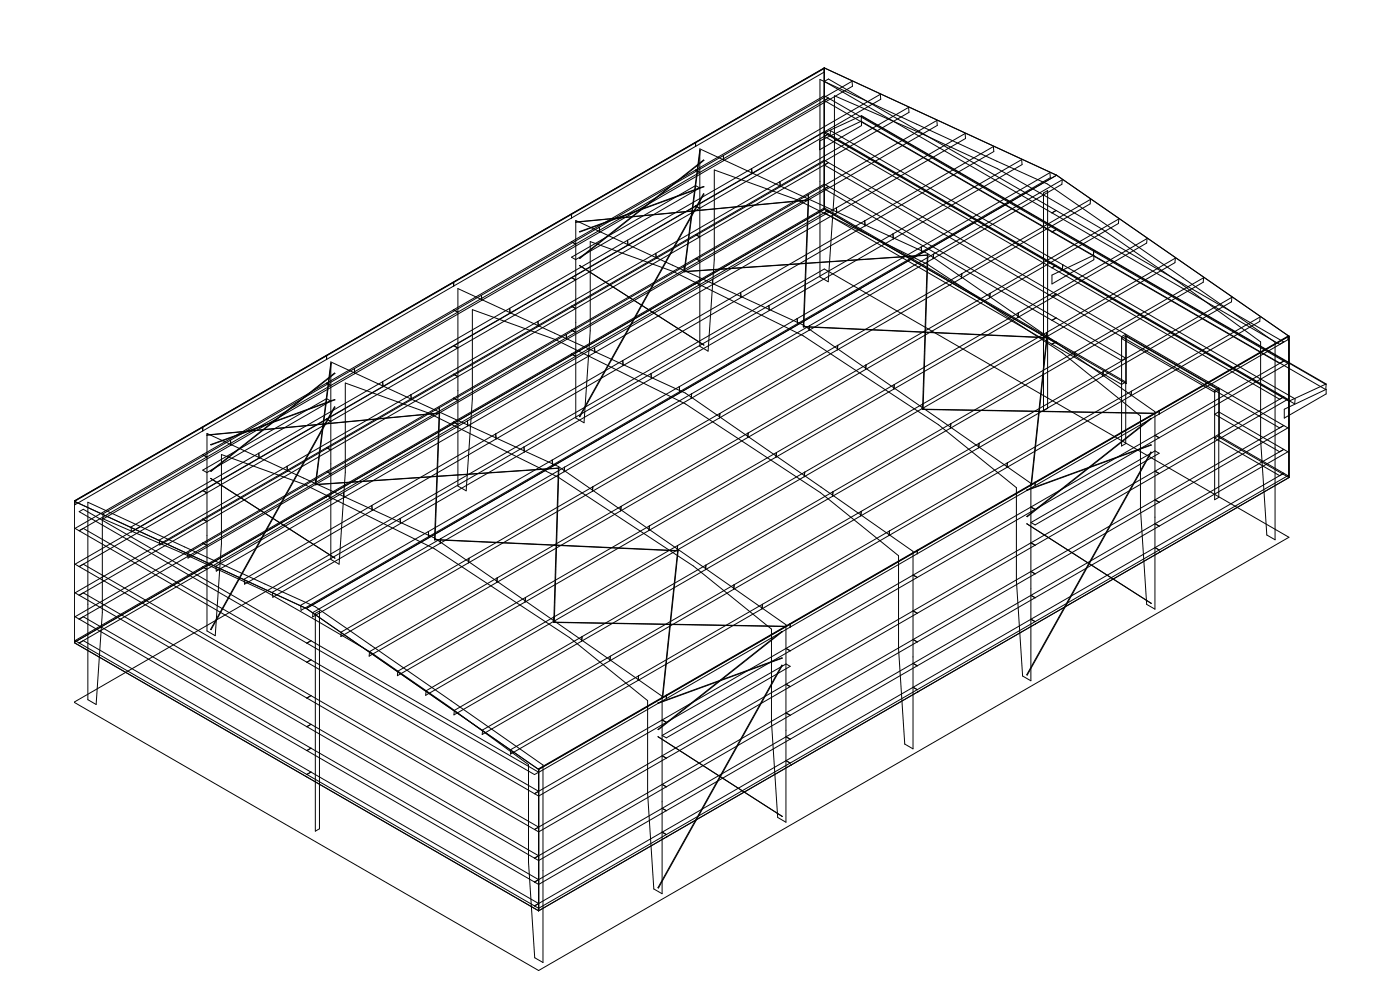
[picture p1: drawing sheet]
<svg xmlns="http://www.w3.org/2000/svg" width="420mm" height="297mm" viewBox="0 0 420 297" stroke-linecap="round" stroke-linejoin="round" font-family="sans-serif">
<g fill="none" stroke="#000" stroke-width=".3">
<path d="M245.9 23.8l68.2 31.4 68.3 47.4v59.3l-2.5-1.5-1.9-28.6v-29.3l-23.4-17.1-24-16.7-16.5-9.6-14.9-8.5-24.1-11.1-24.9-10.8v28.2l-1.8 27.6-2.5-1.4zM247.2 20.4h.1M247.2 20.4l69.7 32.1M247.2 20.4v42.4M247.2 20.4l-75.8 43.9v1.1M247.2 20.4l-225 129.9M247.2 39.8l11.2-5.1 139.3 80.4-11.2 5.2zM247.2 30.1l136.6 78.9M247.2 20.5l-38.6 22.3v1.1M247.2 21.6l-38.6 22.3M248.4 29.4l-38.6 22.3M249.1 39.2l139.3 80.4-.1 1.5-139.4-80.4z"/>
<path d="M258.4 34.9l139.3 80.4-.1 1.5-139.4-80.4zM208.4 42.7l-72.4 42M208.6 51l38.6-22.3 69.5 40.1M208.6 51l1.2 .7M208.6 51l-37.2 21.5M208.6 43.9l-37.2 21.5M209.8 51.7l-37.2 21.5M209.9 44.6l68.2 31.4 68.3 47.4v59.3l-2.5-1.5-1.9-28.6v-27.8l-23.4-18.9-40.5-26.7-39.1-19.3-24.8-8.9v26.7l-1.8 27.6-2.5-1.4zM211 58.1l.1 .1-37.2 66.8-.2-.1zM216.9 46.7l-37.2 21.4M216.9 46.7l.1 1.5M216.9 46.7l38.6-22.3 .1 1.5-38.6 22.3"/>
<path d="M217 48.2l-37.2 21.4M225.4 50.6l-37.2 21.5M225.4 50.6l38.6-22.3 .1 1.5-38.6 22.3zM233.9 54.5l-37.2 21.5M233.9 54.5l.1 1.5M233.9 54.5l38.6-22.3 .1 1.5-38.6 22.3M234 56l-37.2 21.5M242.4 58.4l-37.3 21.5M242.4 58.4l.1 1.5-37.2 21.5M242.4 58.4l38.6-22.3 .1 1.5-38.7 22.4M245.8 42.3l12.6-6v1.4l-12.6 7.2zM247.2 49.5l136.6 78.8 1.2-.7-38.6 22.3"/>
<path d="M248.4 48.8l-38.6 22.2M312.9 57.9l1.3-.8v65.3l-1.3 .8zM316.9 52.5l69.6 48.3M316.9 52.5l-225 130M171.4 72.5l1.2 .7M171.4 72.5l-35.4 20.4M171.4 65.4l-35.4 20.4M171.4 77.1l37.2-21.5 1.2 .8-37.2 21.4zM172.6 73.2l-35.3 20.4M172.7 66.1l68.2 31.4 68.3 47.4v59.2l-2.5-1.4-1.9-28.6v-27.9l-23.4-18.9-40.5-26.6-39.1-19.3-24.8-9v26.8l-1.9 27.6-2.4-1.5zM173.7 69.5l37.4-13.5zM173.7 77.4l37.3-29.4 .1 .1-37.2 29.4z"/>
<path d="M173.9 79.7l-.2-.1 37.4 23.9-.1-.1M179.7 68.1l-35.3 20.4M179.7 68.1l.1 1.5M179.8 69.6l-35.3 20.4M188.2 72.1l.1 1.5 58.9-34.2 69.5 40.2M188.2 72.1l-35.4 20.4M196.7 76l-35.4 20.4M196.7 76l.1 1.5M196.8 77.5l-35.4 20.4M205.1 79.9l-35.3 20.4M205.1 79.9l.2 1.5M208.6 77.5l38.6-22.3 69.5 40.1"/>
<path d="M208.6 70.3l38.6-22.3 69.5 40.2M208.6 77.5l1.2 .7M208.6 70.3l1.2 .7M208.6 77.5l-37.2 21.5M208.6 70.3l-37.2 21.5M209.8 78.2l38.6-22.3-1.2 .7 89.2 51.5 1.2-.7-20.9-12.1M209.8 62.5l38.6-22.3-1.2 .7 136.6 78.8M209.8 62.5l-1.2-.8-55.6 32.3-.2-1.5M209.8 78.2l-37.2 21.5M209.8 71l-37.2 21.5M209.8 62.5l-37.2 21.4M242.4 60l-69.8 6.6 69.9-6.7-1.4 38"/>
<path d="M242.4 60l-1.5 38M247.2 62.7h.1M247.2 62.8l90.6 52.2v-14.3l27.9 16.1v14.3l20.8 12.1M247.2 62.8l-225 129.9M247.2 63.8l68.3 39.4M248.4 63.1l-38.6 22.3M250.8 62.3l-37.2 21.5M250.8 62.3l.2 1.5M250.8 62.3l38.6-22.3 .2 1.5-38.6 22.3M251 63.8l-37.3 21.5M259.3 66.2l-37.2 21.5M259.3 66.2l.1 1.5"/>
<path d="M259.3 66.2l38.6-22.3 .1 1.5-38.6 22.3M259.4 67.7l-37.2 21.5M267.8 70.1l-37.2 21.5M267.8 70.1l.1 1.5M267.8 70.1l38.6-22.2 .1 1.5-38.6 22.2M267.9 71.6l-37.2 21.5M276.3 74.1l-37.2 21.4M276.3 74.1l.1 1.5M276.3 74.1l38.6-22.3 .1 1.5-38.6 22.3M276.4 75.6l-37.2 21.4M278.1 76.5l-73 5M278.1 76.5l-1.4 46.3"/>
<path d="M278.3 76.4l-.2 .1M278.3 76.4l-73 5M278.3 76.4l-1.5 46.3M279.8 77.6l-37.2 21.4M280 76.2l-37.2 21.5M280 76.2l-.2 1.4M280 76.2l38.6-22.3-.2 1.4-38.6 22.3M316.7 79.6l69.5 40.1-38.6 22.3M316.7 68.8l69.5 40.2-38.6 22.3M316.7 79.6l-1.2 .7M316.7 68.8l-1.2 .8M316.7 63.1l-1.2 .7"/>
<path d="M318.7 79.4l-.1 1.5M328 75.1l-.1 1.5M135.9 84.6l-113.7 65.7M136 92.9l1.3 .7M136 92.9l-38.1 22M136 84.7l-38.1 22v1.1M136 84.7v1.1M136 85.8l-38.1 22M137.3 93.6l-38.1 22M137.3 86.5l68.3 31.4 68.2 47.4v59.2l-2.5-1.4-1.8-28.6v-27.9l-23.4-18.8-40.5-26.7-39.1-19.3-24.8-8.9v26.7l-1.9 27.6-2.5-1.5zM144.4 88.5l-38.1 22M144.4 88.5l.1 1.5"/>
<path d="M144.5 90l-38.1 22M152.8 92.5l-38.1 22M161.3 96.4l-38.1 22M161.3 96.4l.1 1.5M161.4 97.9l-38.1 22M171.4 91.8l1.2 .7M171.4 99l1.2 .7M171.4 99l-35.4 20.4M171.4 91.8l-35.4 20.4M172.6 83.9l-1.2-.7-56.5 32.8M172.6 99.7l-35.3 20.4M172.6 92.5l-35.3 20.4"/>
<path d="M172.6 83.9l-35.3 20.4M205.3 81.4l-35.4 20.4M205.3 81.4l4.7-36.3-4.9 36.4M205.3 81.4l-.2 .1M208.4 85.1h.1M208.6 84.6l38.6-22.2 90.4 52.2-1.2 .7-20.9-12.1M208.6 84.6l-37.2 21.5M208.6 84.6l1.2 .8M209.8 85.4l-37.2 21.4M213.6 83.8l-35.3 20.4M213.6 83.8l.1 1.5M213.7 85.3l-35.3 20.4"/>
<path d="M222.1 87.7l-35.3 20.4M222.1 87.7l.1 1.5M222.2 89.2l-35.3 20.4M230.6 91.6l-35.4 20.4M230.6 91.6l.1 1.5M230.7 93.1l-35.3 20.4M239.1 95.5l-35.4 20.5M239.1 95.5l.1 1.5M239.2 97l-35.4 20.4M240.9 98l73 3.3M241.1 97.9l-.2 .1M241.1 97.9l72.9 3.3"/>
<path d="M242.6 99l-35.3 20.4M242.8 97.7l-35.4 20.4M242.8 97.7l-.2 1.3M288.3 83.4l-37.2 21.5M288.4 82.1l-37.2 21.5M288.4 82.1l-.1 1.3M288.4 82.1l38.6-22.3-.1 1.3-38.6 22.3M296.8 89.3l-37.2 21.5M296.9 87.9l-37.2 21.5M296.9 87.9l-.1 1.4M296.9 87.9l38.6-22.2-.1 1.3-38.6 22.3M305.3 95.2l-37.2 21.5"/>
<path d="M305.4 93.8l-37.2 21.5M305.4 93.8l-.1 1.4M305.4 93.8l38.6-22.3-.1 1.4-38.6 22.3M313.9 99.7l-37.2 21.5M313.9 99.7l-.1 1.3M313.9 99.7l38.6-22.3-.1 1.4-38.6 22.2M315.5 82.5l12.5-6v1.4l-12.5 7.2zM316.7 88.2l69.5 40.1-38.6 22.3M316.7 88.2l-1.2 .7M316.7 95.3l-1.2 .8M97.9 114.9l1.3 .7M97.9 114.9l-37.1 21.4"/>
<path d="M97.9 107.8l-37.1 21.4M99.2 115.6l-37.2 21.4M99.2 108.5l68.3 31.4 68.2 47.4v59.2l-2.5-1.4-1.8-28.6v-27.9l-23.4-18.8-40.5-26.7-39.1-19.3-24.8-8.9v26.7l-1.9 27.6-2.5-1.5zM106.3 110.5l-37.2 21.5M106.3 110.5l.1 1.5M106.4 112l-37.2 21.5M114.7 114.5l-37.1 21.4M114.7 114.5l.2 1.5M114.9 116l-37.2 21.4M123.2 118.4l-37.1 21.4M123.2 118.4l.1 1.5M123.3 119.9l-37.1 21.4"/>
<path d="M136 119.4l1.3 .7M136 112.2l1.3 .7M136 119.4l-38.1 22M136 112.2l-38.1 22M137.3 104.3l-1.3-.7-38.1 22M137.3 112.9l-38.1 22M137.3 104.3l-38.1 22M169.8 100.3l-38.1 22M169.8 100.3l.1 1.5M169.9 101.8l-38.2 22.1M171.2 106.6h.1M171.4 106.1l1.2 .7"/>
<path d="M171.4 106.1l-35.4 20.4M172.6 106.8l-35.3 20.5M178.3 104.2l-38.1 22M178.3 104.2l.1 1.5M178.4 105.7l-38.1 22M186.8 108.1l-38.1 22M186.8 108.1l.1 1.5M186.9 109.6l-38.1 22M195.2 112l-38.1 22M195.2 112l.2 1.5M195.4 113.5l-38.1 22M203.7 116l-38.1 22"/>
<path d="M203.7 116l.1 1.4M203.8 117.4l-38.1 22M207.3 119.4l-38.1 22M207.4 118.1l-38.1 22M207.4 118.1l-.1 1.3M251.1 104.9l-35.3 20.4M251.2 103.6l-35.3 20.4M251.2 103.6l-.1 1.3M259.6 110.8l-35.4 20.4M259.7 109.4l-35.3 20.4M259.7 109.4l-.1 1.4M268.1 116.7l-35.4 20.4"/>
<path d="M268.2 115.3l-35.4 20.4M268.2 115.3l-.1 1.4M313.8 101l-37.3 21.5M314 101.2l-4.8 44.3 4.7-44.2M314 101.2l-.1 .1M316.7 102.5l-1.2 .7M316.9 103h.1M322.2 106.9l-37.2 21.5M322.4 105.6l-37.3 21.5M322.4 105.6l-.2 1.3M322.4 105.6l38.6-22.3-.2 1.3-38.6 22.3M330.7 112.8l-37.2 21.5"/>
<path d="M330.8 111.4l38.6-22.2-.1 1.3-38.6 22.3M330.8 111.4l-37.2 21.5M330.8 111.4l-.1 1.4M336.4 101.5l1.2-.7 27.9 16.1-1.2 .7zM336.4 100.9l1.2-.7v32.8l-1.2 .7zM337.8 115h.1M339.2 118.7l-37.2 21.5M339.3 117.3l-37.2 21.5M339.3 117.3l-.1 1.4M339.3 117.3l38.6-22.3-.1 1.4-38.6 22.3M364.3 117.1l1.2-.8v32.8l-1.2 .8zM365.7 116.8h.1"/>
<path d="M385 119l-38.6 22.3M385 108.3l-38.6 22.2M385 102.5l-136.6-78.8-1.2 .7 136.6 78.8M386.5 100.8h.1M386.5 100.8l-225 129.9M386.5 100.8l-111.3 64.3M386.5 100.8v42.4M60.8 136.3l1.2 .7M60.8 136.3l-38.3 22.1 1.2 .8M62 137l-38.3 22.2M62.1 130l68.2 31.3 68.3 47.5v59.2l-2.5-1.4-1.9-28.7v-27.8l-23.4-18.9-40.5-26.6-39.1-19.4-24.8-8.9v26.8l-1.9 27.5-2.4-1.4zM63.2 133.3l37.3-13.4z"/>
<path d="M69.1 132l-38.3 22.1 .2 1.5 38.2-22.1M69.1 132l.1 1.5M77.6 135.9l-38.3 22.1 .1 1.5 38.3-22.1M77.6 135.9l.1 1.5M86.1 139.8l-38.3 22.1 .1 1.5 38.3-22.1M86.1 139.8l.1 1.5M97.9 134.2l1.3 .7M97.9 125.6l1.3 .7M97.9 134.2l-37.1 21.5M97.9 125.6l-37.1 21.5M99.2 134.9l-37.2 21.5M99.2 126.3l-37.2 21.5"/>
<path d="M100.3 122l.2 .1-37.2 66.7-.1-.1zM131.7 123.9l-69.7 6.6 69.9-6.7-1.4 38M131.7 123.9l-1.4 38M131.7 122.3l-37.1 21.4M131.7 122.3l.1 1.5-37.1 21.4M135.9 127h.1M136 126.5l1.3 .8M136 126.5l-38.1 22M137.3 127.3l-38.1 22M137.3 120.1l-38.1 22M140.2 126.2l-37.2 21.5M140.2 126.2l.1 1.5"/>
<path d="M140.3 127.7l-37.1 21.4M148.7 130.1l-37.2 21.5M148.7 130.1l.1 1.5M148.8 131.6l-37.2 21.5M157.1 134l-37.1 21.5M157.1 134l.2 1.5M157.3 135.5l-37.2 21.5M165.6 138l-37.1 21.4M165.6 138l.1 1.4M165.7 139.4l-37.1 21.5M215.8 125.3l-38.1 22M215.9 124l-38.1 22"/>
<path d="M215.9 124l-.1 1.3M224.2 131.2l-38.1 22M224.4 129.8l-38.1 22M224.4 129.8l-.2 1.4M232.7 137.1l-38.1 22M232.8 135.7l-38.1 22M232.8 135.7l-.1 1.4M276.5 122.5l-35.3 20.4M276.7 121.2l-35.4 20.4M276.7 121.2l-.2 1.3M276.8 122.7l-.1 .1M276.8 122.7l69.7 1.2-69.8-1.1"/>
<path d="M285 128.4l-35.3 20.4M285.1 127.1l-35.3 20.4M285.1 127.1l-.1 1.3M293.5 134.3l-35.3 20.4M293.6 132.9l-35.3 20.4M293.6 132.9l-.1 1.4M302.1 138.8l-35.3 20.4M302.1 138.8l-.1 1.4M345.1 135.6l.2 .1-37.2 66.7-.2-.1zM346.4 130.5l1.2 .8M346.4 130.5l-37.2 21.5M347.6 123.1l38.6-22.3v1.1l-38.6 22.3z"/>
<path d="M347.6 131.3l-37.2 21.4M347.6 124.2l-37.2 21.4M383.8 135.5l-19.5-11.3 1.2-.7 20.7 12-38.6 22.3M385 134.8l-38.6 22.2M385.1 122.7l12.6-6v1.4l-12.6 7.3zM22.2 150.3l69.7 32.2M22.2 150.3v42.4M22.2 150.3h.1M22.5 150.3l38.3-22.2v1.1l-38.3 22.1zM23.7 159.2l1.3-.8 68.3 39.5M23.7 159.2l137.8 79.5 38.3-22.1M23.7 153.4l1.3-.7 136.5 78.8-1.2 .8z"/>
<path d="M26.3 150.6l68.3 31.3 68.2 47.5v59.2l-2.4-1.4-1.9-28.7v-29.2l-23.4-17.1-24.1-16.7-16.4-9.6-15-8.6-24.1-11.1-24.8-10.7v28.2l-1.9 27.5-2.5-1.4zM60.8 155.7l-38.3 22.1 69.5 40.1M60.8 155.7l1.2 .7M60.8 147.1l1.2 .7M60.8 147.1l-38.3 22.1 1.2 .7M60.8 141l37.1-21.5 1.3 .8-37.2 21.4zM62 156.4l-38.3 22.1 1.3-.7 136.5 78.8M62 147.8l-38.3 22.1M63.2 141.3l37.1-29.4 .2 .1-37.2 29.3zM63.3 143.5l-.1-.1 37.3 24-.2-.1M94.6 143.7l-38.3 22.1 .1 1.5 38.3-22.1M94.6 143.7l.1 1.5"/>
<path d="M94.7 145.3l4.6-36.3-4.8 36.3M94.7 145.3h-.2M97.8 149h.1M97.9 148.5l1.3 .8M97.9 141.4l1.3 .7M97.9 148.5l-37.1 21.5M97.9 141.4l-37.1 21.4M99.2 149.3l-37.2 21.4M99.2 142.1l-37.2 21.4M103 147.7l-38.3 22.1 .2 1.5 38.3-22.2M103 147.7l.2 1.4M111.5 151.6l-38.3 22.1 .1 1.5 38.3-22.1"/>
<path d="M111.5 151.6l.1 1.5M120 155.5l-38.3 22.1 .1 1.5 38.3-22.1M120 155.5l.1 1.5M128.5 159.4l-38.3 22.1 .1 1.5 38.3-22.1M128.5 159.4l.1 1.5M167.5 140.4l-73 4.9M167.5 140.4l-1.4 46.2M167.6 140.3l-.1 .1M167.6 140.3l-72.9 5M167.6 140.3l-1.4 46.3M169.2 141.4l-37.2 21.5M169.3 140.1l-37.1 21.4"/>
<path d="M169.3 140.1l-.1 1.3M177.7 147.3l-37.2 21.5M177.8 146l-37.2 21.4M177.8 146l-.1 1.3M186.1 153.2l-37.1 21.4M186.3 151.8l-37.2 21.5M186.3 151.8l-.2 1.4M194.6 159.1l-37.1 21.4M194.7 157.7l-37.1 21.5M194.7 157.7l-.1 1.4M241.2 142.9l-38.1 22M241.3 141.6l-38.1 22"/>
<path d="M241.3 141.6l-.1 1.3M249.7 148.8l-38.1 22M249.8 147.5l-38.1 22M249.8 147.5l-.1 1.3M258.2 154.7l-38.2 22M258.3 153.3l-38.1 22M258.3 153.3l-.1 1.4M266.8 159.2l-38.2 22M266.8 159.2l-.2 1.4M302 140.2l-35.4 20.4M307.9 154.9l37.2-29.5 .2 .1-37.2 29.4zM307.9 146.9l37.4-13.4z"/>
<path d="M308.1 157.1l-.2-.1 37.4 23.9h-.2M309.2 152l1.2 .7M309.2 152l-35.4 20.4M309.2 156.7l37.2-21.5 1.2 .7-37.2 21.5zM310.4 145.6v-1l-35.3 20.4M310.4 152.7l-35.3 20.5M310.4 145.6l-35.3 20.4M346.4 157l1.2 .8M346.4 157l-37.2 21.5M346.4 149.9l1.2 .7M346.4 149.9l-37.2 21.5M346.4 141.3l1.2 .7"/>
<path d="M346.4 141.3l-37.2 21.5M347.6 157.8l-37.2 21.4M347.6 150.6l-37.2 21.5M347.6 142l-37.2 21.5M386.5 143.2h.1M386.5 143.2l-225 129.9M23.7 169.9l1.3-.7 68.3 39.4M23.7 169.9l137.8 79.5 38.3-22.1M60.7 170.5h.1M60.8 170l-38.3 22.1 137.8 79.5M60.8 162.8l-38.3 22.1 139 80.3 38.3-22.1M60.8 170l1.2 .7"/>
<path d="M60.8 162.8l1.2 .7M62 170.7l-38.3 22.1M62 163.5l-38.3 22.1M130.3 161.9l72.9 3.3M130.5 161.8l-.2 .1M130.5 161.8l72.9 3.3M132.2 161.5l-38.3 22.1-.2 1.4 38.3-22.1M132.2 161.5l-.2 1.4M140.6 167.4l-38.3 22.1-.1 1.4 38.3-22.1M140.6 167.4l-.1 1.4M149.1 173.3l-38.3 22.1-.1 1.3 38.3-22.1M149.1 173.3l-.1 1.3"/>
<path d="M157.6 179.2l-38.3 22.1-.1 1.3 38.3-22.1M157.6 179.2l-.1 1.3M203.1 164.9l-37.2 21.5M203.2 163.6l-37.1 21.4M203.2 163.6l-.1 1.3M203.4 165.1l-.2 .1M203.4 165.1l-4.8 44.2 4.6-44.1M211.6 170.8l-37.2 21.5M211.7 169.5l-37.2 21.4M211.7 169.5l-.1 1.3M220 176.7l-37.1 21.4M220.2 175.3l-37.2 21.5"/>
<path d="M220.2 175.3l-.2 1.4M266.6 160.6l-38.1 22M273.8 172.4l1.3 .8M273.8 172.4l-38.1 22M275.1 165l-38.1 22M275.1 173.2l-38.1 22M275.1 165v1M275.1 166l-38.1 22M309.2 178.5l1.2 .7M309.2 178.5l-35.4 20.4M309.2 171.4l1.2 .7M309.2 171.4l-35.4 20.4"/>
<path d="M309.2 162.8l1.2 .7M309.2 162.8l-35.4 20.4M310.4 179.2l-35.3 20.4M310.4 172.1l-35.3 20.4M310.4 163.5l-35.3 20.4M346.4 164.2l1.2 .7M346.4 164.2l-37.2 21.5M346.4 164.2l38.6-22.3-1.2 .7-19.5-11.2 1.2-.7 20.7 11.9-38.6 22.3M347.6 164.9l-37.2 21.5M347.8 165.6h.1M22.2 192.7l139.3 80.4M22.2 192.7h.1"/>
<path d="M25 192.1l136.5 78.8-1.2 .7M25 184.9l68.3 39.5M91.9 182.5l69.6 48.2M93.3 197.9l-1.3 .7M93.3 192.1l-1.3 .7M93.3 197.9l68.2 39.4M94.6 183.9l1.2-.7v65.3l-1.2 .7zM166.1 185l-38.3 22.1-.1 1.4 38.2-22.1M166.1 185l-.2 1.4M166.2 186.6h-.1M166.2 186.6l69.7 1.2-69.8-1.2M174.5 190.9l-38.2 22.1-.2 1.4 38.3-22.1"/>
<path d="M174.5 190.9l-.1 1.4M183 196.8l-38.3 22.1-.1 1.3 38.3-22.1M183 196.8l-.1 1.3M228.5 182.6l-37.1 21.4M228.6 181.2l-37.1 21.5M228.6 181.2l-.1 1.4M234.5 199.4l.1 .1-37.1 66.8-.2-.1zM235.7 194.4l1.3 .8M235.7 194.4l-37.1 21.5M237 195.2l-37.2 21.4M237 187l-37.2 21.4M237 187v1"/>
<path d="M237 188l-37.2 21.5M237.1 187.1l-75.6 43.6M273.8 198.9l1.3 .7M273.8 198.9l-38.1 22M273.8 191.8l1.3 .7M273.8 191.8l-38.1 22M273.8 183.2l1.3 .7M273.8 183.2l-38.1 22M275.1 199.6l-38.1 22M275.1 192.5l-38.1 22M275.1 183.9l-38.1 22M309.2 185.7l1.2 .7"/>
<path d="M309.2 185.7l-35.4 20.4M310.4 186.4l-35.3 20.4M310.6 187h.1M22.2 210.6l225-129.9 139.3 80.4-225 129.9zM92 217.9l69.5 40.1 38.3-22.1M93.3 217.2l-1.3 .7M93.3 208.6l-1.3 .7M93.3 208.6l68.2 39.4M191.5 202.7l-38.3 22.1-.1 1.3 38.3-22.1M191.5 202.7l-.1 1.3M197.3 218.7l37.2-29.4 .1 .1-37.1 29.4zM197.3 210.8l37.3-13.4z"/>
<path d="M198.6 215.9l-38.3 22.1M198.6 215.9l1.2 .7M199.8 208.4l-38.3 22.1v42.6M199.8 208.4v1.1M199.8 209.5l-38.3 22.1M235.7 213.8l1.3 .7M235.7 213.8l-37.1 21.4M235.7 205.2l1.3 .7M235.7 205.2l-37.1 21.4M237 214.5l-37.2 21.4M237 205.9l-37.2 21.4M273.8 206.1l1.3 .7"/>
<path d="M273.8 206.1l-38.1 22M275.1 206.8l-38.1 22M275.2 207.5h.1M91.8 232.9h.1M93.3 231.5l-1.3 .7M93.3 224.4l-1.3 .7M93.3 224.4l68.2 39.4-1.2 .7 38.3-22.1M161.5 230.7h.1M197.5 221l-.2-.1 37.3 23.9-.1-.1M198.6 235.2l-38.3 22.1M198.6 226.6l-38.3 22.1M198.6 235.2l1.2 .7"/>
<path d="M198.6 226.6l1.2 .7M198.6 220.5l37.1-21.4 1.3 .7-37.2 21.5zM235.7 228.1l1.3 .7M235.7 228.1l-37.1 21.4M235.7 220.9l1.3 .7M235.7 220.9l-37.1 21.5M237 228.8l-37.2 21.5M237 221.6l-37.2 21.5M237.1 229.5h.1M198.6 249.5l1.2 .8M198.6 249.5l-38.3 22.1M198.6 242.4l1.2 .7"/>
<path d="M199.8 250.3l-38.3 22.1-1.2-.8M200 250.9h.1M161.5 273.1h.1"/>
</g>
</svg>
